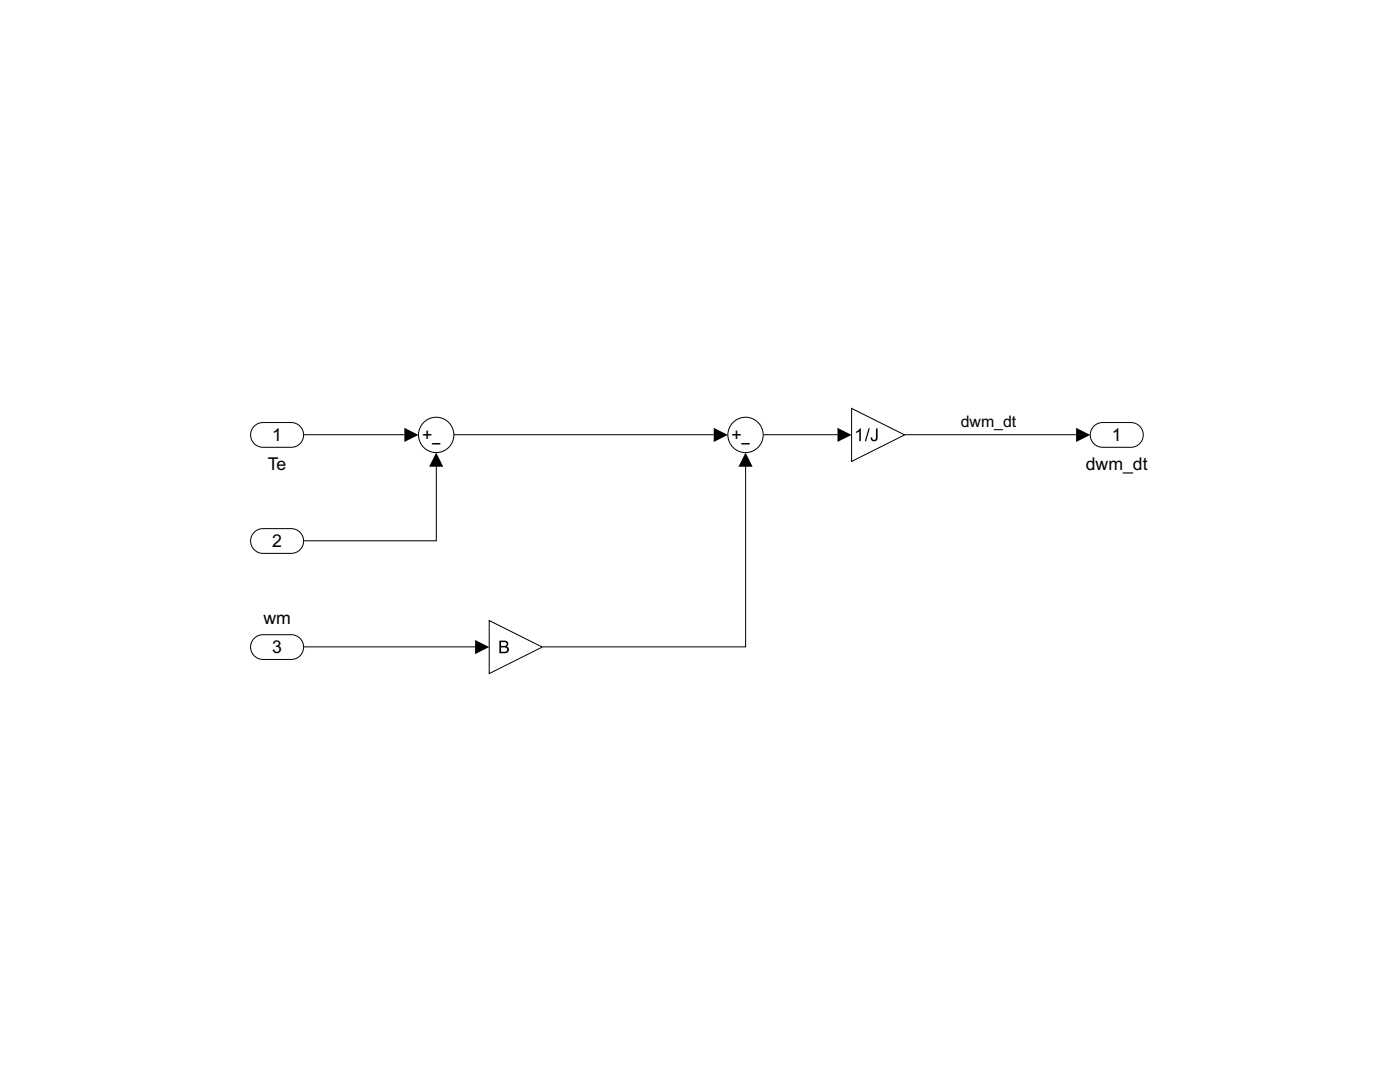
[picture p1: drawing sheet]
<svg xmlns="http://www.w3.org/2000/svg" width="279mm" height="216mm" viewBox="0 0 279 216" stroke-linecap="round" stroke-linejoin="round" font-family="sans-serif">
<defs><g id="words">
<g font-size="3.5">
<text x="54.3" y="88">1</text>
<text x="84.3" y="88">+</text>
<text x="86" y="89.8">−</text>
<text x="146" y="88">+</text>
<text x="147.8" y="89.8">−</text>
<text x="221.9" y="88">1</text>
<text x="53.4" y="93.8">Te</text>
<text x="216.7" y="93.8">dwm_dt</text>
<text x="54.3" y="109.2">2</text>
<text x="52.6" y="124.5">wm</text>
<text x="54.3" y="130.4">3</text>
</g>
<text font-size="3.2" x="191.7" y="85.2">dwm_dt</text>
</g></defs>
<circle cx="87.1" cy="86.8" r="3.5" fill="none" stroke="#000" stroke-width=".2"/>
<path d="M97.6 123.8l10.6 5.3-10.6 5.3z" fill="#fff"/>
<path d="M99.7 127.8h.9a.64 .64 0 0 1 .8 .4 .64 .64 0 0 1-.3 .8 .71 .71 0 0 1 .4 .9 .71 .71 0 0 1-.9 .5h-.9zM100 128.1v.8h.5a.42 .42 0 0 0 .6-.4 .42 .42 0 0 0-.6-.4zM100 129.2v.9h.6a.46 .46 0 0 0 .6-.5 .46 .46 0 0 0-.6-.4z" fill="#000"/>
<path d="M97.6 123.8l10.6 5.3-10.6 5.3z" fill="none" stroke="#000" stroke-width=".2"/>
<path d="M170 81.5l10.5 5.3-10.5 5.3z" fill="#fff"/>
<path d="M170.9 86.1l.7-.6h.2v2.5h-.3v-2l-.6 .4zM173.3 85.4h.3l-.8 2.7h-.2zM174.8 85.5h.3v1.7a.7 .7 0 0 1-.6 .9 .7 .7 0 0 1-.7-.8h.3v.2a.39 .39 0 0 0 .5 .2 .39 .39 0 0 0 .2-.5z" fill="#000"/>
<path d="M170 81.5l10.5 5.3-10.5 5.3z" fill="none" stroke="#000" stroke-width=".2"/>
<path d="M218.5 84.9l1-.5 .5-.1h5.7a2.47 2.47 0 0 1 2.5 2.5 2.47 2.47 0 0 1-2.5 2.5h-5.7a2.47 2.47 0 0 1-2.3-1.7 2.47 2.47 0 0 1 .8-2.7z" fill="#fff"/>
<path d="M218.1 85.2a2.46 2.46 0 0 1 1.9-.9h5.7a2.47 2.47 0 0 1 2.5 2.5 2.47 2.47 0 0 1-2.5 2.5h-5.7a2.47 2.47 0 0 1-2.2-1.4 2.47 2.47 0 0 1 .3-2.7z" fill="none" stroke="#000" stroke-width=".2"/>
<path d="M50.6 127.6a2.46 2.46 0 0 1 1.9-1h5.6a2.47 2.47 0 0 1 2.5 2.5 2.47 2.47 0 0 1-2.5 2.5h-5.6a2.47 2.47 0 0 1-2.2-1.4 2.47 2.47 0 0 1 .3-2.6z" fill="#fff"/>
<path d="M50.6 127.6a2.46 2.46 0 0 1 1.9-1h5.6a2.47 2.47 0 0 1 2.5 2.5 2.47 2.47 0 0 1-2.5 2.5h-5.6a2.47 2.47 0 0 1-2.2-1.4 2.47 2.47 0 0 1 .3-2.6z" fill="none" stroke="#000" stroke-width=".2"/>
<path d="M50.6 106.4a2.46 2.46 0 0 1 1.9-.9h5.6a2.47 2.47 0 0 1 2.5 2.5 2.47 2.47 0 0 1-2.5 2.4h-5.6a2.47 2.47 0 0 1-2.2-1.4 2.47 2.47 0 0 1 .3-2.6z" fill="#fff"/>
<path d="M50.6 106.4a2.46 2.46 0 0 1 1.9-.9h5.6a2.47 2.47 0 0 1 2.5 2.5 2.47 2.47 0 0 1-2.5 2.4h-5.6a2.47 2.47 0 0 1-2.2-1.4 2.47 2.47 0 0 1 .3-2.6z" fill="none" stroke="#000" stroke-width=".2"/>
<circle cx="148.8" cy="86.8" r="3.5" fill="#fff"/>
<circle cx="148.8" cy="86.8" r="3.5" fill="none" stroke="#000" stroke-width=".2"/>
<path d="M50.9 84.9l1-.5 .6-.1h5.6a2.47 2.47 0 0 1 2.5 2.5 2.47 2.47 0 0 1-2.5 2.5h-5.6a2.47 2.47 0 0 1-2.4-1.7 2.47 2.47 0 0 1 .8-2.7z" fill="#fff"/>
<path d="M50.6 85.2a2.46 2.46 0 0 1 1.9-.9h5.6a2.47 2.47 0 0 1 2.5 2.5 2.47 2.47 0 0 1-2.5 2.5h-5.6a2.47 2.47 0 0 1-2.2-1.4 2.47 2.47 0 0 1 .3-2.7zM60.6 86.7h20.1M87.1 93.1v14.8h-26.5M90.6 86.7h51.8M148.8 93.1v36h-40.6M152.4 86.7h14.7M180.6 86.7h34.1M60.6 129.1h34.2" fill="none" stroke="#000" stroke-width=".2"/>
<path d="M80.7 85.4l2.8 1.4-2.8 1.4zM87.1 90.3l1.4 2.8h-2.9zM142.4 85.4l2.9 1.4-2.9 1.4zM148.8 90.3l1.4 2.8h-2.8zM167.1 85.4l2.9 1.4-2.9 1.4zM214.8 85.4l2.8 1.4-2.8 1.4zM94.8 127.7l2.8 1.4-2.8 1.4z" fill="#000"/>
<use href="#words"/>
</svg>
